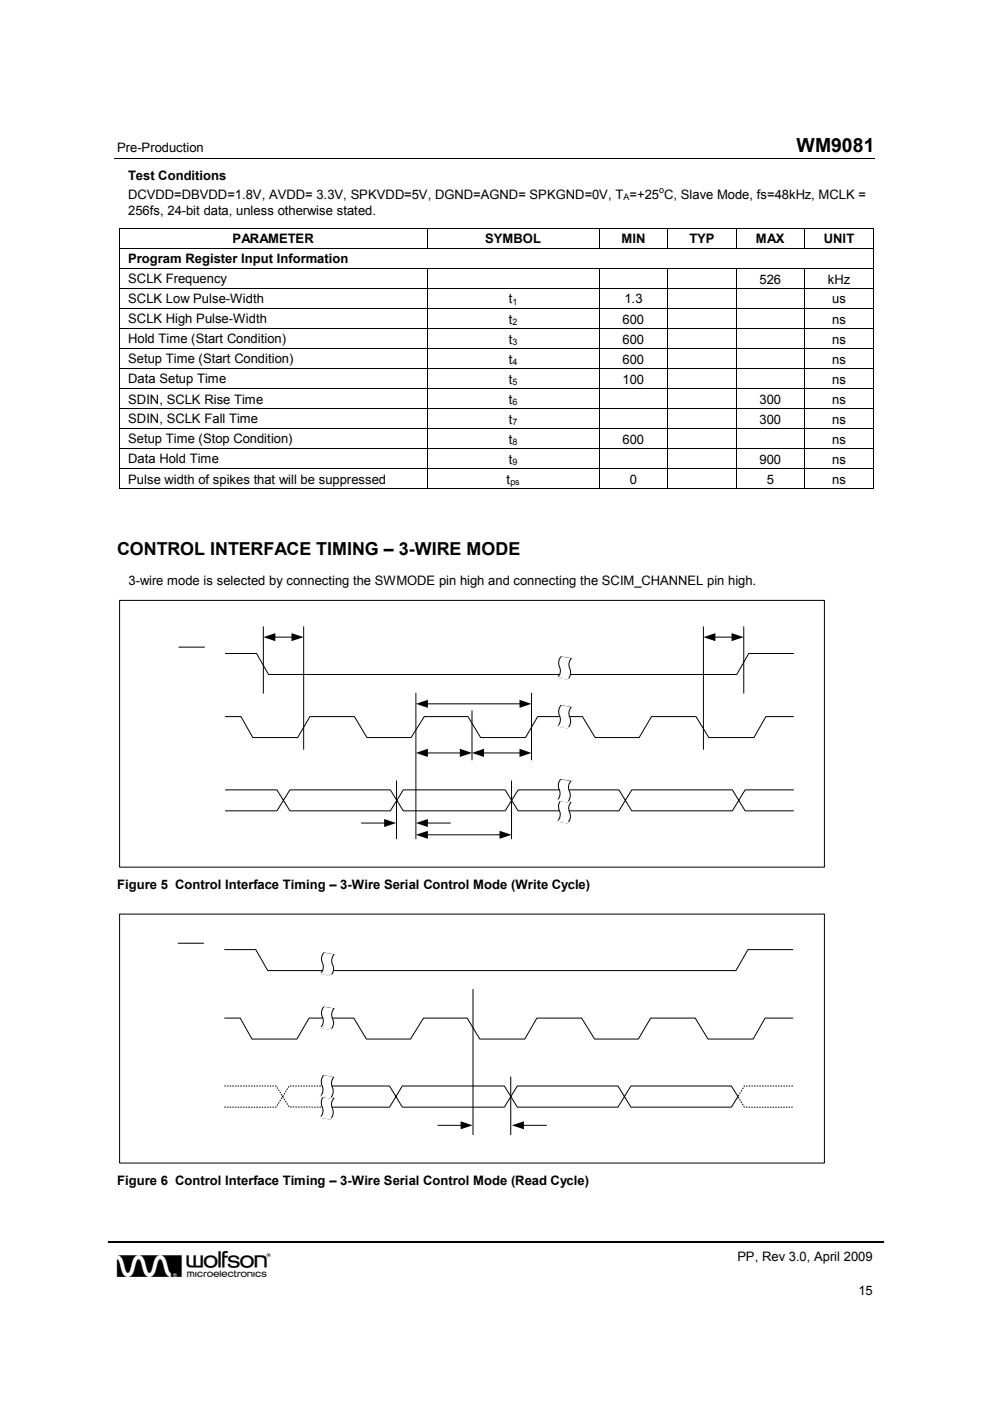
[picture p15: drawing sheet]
<svg xmlns="http://www.w3.org/2000/svg" width="210mm" height="297mm" viewBox="0 0 210 297" stroke-linecap="round" stroke-linejoin="round" font-family="sans-serif">
<defs><g id="words">
<text font-size="6.9" x="24.8" y="270.7">w</text>
<text font-size="4.1" x="168.9" y="32.3">WM9081</text>
<text font-size="3.8" x="24.8" y="117.7">CONTROL INTERFACE TIMING – 3-WIRE MODE</text>
<g font-size="2.8">
<text x="24.8" y="32.3">Pre-Production</text>
<text x="27.2" y="38.1">Test Conditions</text>
<text x="27.2" y="42.2">DCVDD=DBVDD=1.8V, AVDD= 3.3V, SPKVDD=5V, DGND=AGND= SPKGND=0V, T =+25 C, Slave Mode, fs=48kHz, MCLK =</text>
<text x="27.2" y="45.6">256fs, 24-bit data, unless otherwise stated.</text>
<text x="49.3" y="51.6">PARAMETER</text>
<text x="102.9" y="51.6">SYMBOL</text>
<text x="131.7" y="51.6">MIN</text>
<text x="146.2" y="51.6">TYP</text>
<text x="160.3" y="51.6">MAX</text>
<text x="174.7" y="51.6">UNIT</text>
<text x="27.2" y="55.8">Program Register Input Information</text>
<text x="27.2" y="60.1">SCLK Frequency</text>
<text x="27.2" y="64.3">SCLK Low Pulse-Width</text>
<text x="107.9" y="64.3">t</text>
<text x="132.4" y="64.3">1.3</text>
<text x="161" y="60.1">526</text>
<text x="175.5" y="60.1">kHz</text>
<text x="176.4" y="64.3">us</text>
<text x="27.2" y="68.6">SCLK High Pulse-Width</text>
<text x="107.9" y="68.6">t</text>
<text x="132" y="68.6">600</text>
<text x="176.4" y="68.6">ns</text>
<text x="27.2" y="72.8">Hold Time (Start Condition)</text>
<text x="27.2" y="77">Setup Time (Start Condition)</text>
<text x="107.9" y="72.9">t</text>
<text x="107.9" y="77.1">t</text>
<text x="132" y="72.9">600</text>
<text x="132" y="77.1">600</text>
<text x="176.4" y="72.9">ns</text>
<text x="176.4" y="77.1">ns</text>
<text x="27.2" y="81.3">Data Setup Time</text>
<text x="107.9" y="81.3">t</text>
<text x="132" y="81.3">100</text>
<text x="176.4" y="81.3">ns</text>
<text x="27.2" y="85.6">SDIN, SCLK Rise Time</text>
<text x="27.2" y="89.8">SDIN, SCLK Fall Time</text>
<text x="107.9" y="85.6">t</text>
<text x="107.9" y="89.8">t</text>
<text x="161" y="85.6">300</text>
<text x="161" y="89.8">300</text>
<text x="176.4" y="85.6">ns</text>
<text x="176.4" y="89.8">ns</text>
<text x="27.2" y="94">Setup Time (Stop Condition)</text>
<text x="107.9" y="94.1">t</text>
<text x="132" y="94.1">600</text>
<text x="176.4" y="94.1">ns</text>
<text x="27.2" y="98.3">Data Hold Time</text>
<text x="107.9" y="98.3">t</text>
<text x="161" y="98.3">900</text>
<text x="176.4" y="98.3">ns</text>
<text x="27.2" y="102.5">Pulse width of spikes that will be suppressed</text>
<text x="107.4" y="102.6">t</text>
<text x="133.5" y="102.6">0</text>
<text x="162.6" y="102.6">5</text>
<text x="176.4" y="102.6">ns</text>
<text x="27.3" y="124.1">3-wire mode is selected by connecting the SWMODE pin high and connecting the SCIM_CHANNEL pin high.</text>
<text x="24.8" y="188.5">Figure 5 Control Interface Timing – 3-Wire Serial Control Mode (Write Cycle)</text>
<text x="24.8" y="251.2">Figure 6 Control Interface Timing – 3-Wire Serial Control Mode (Read Cycle)</text>
<text x="156.3" y="267.3">PP, Rev 3.0, April 2009</text>
<text x="182" y="274.5">15</text>
</g>
<g font-size="1.9">
<text x="139.7" y="40.9">o</text>
<text x="132.2" y="42.5">A</text>
<text x="108.6" y="64.7">1</text>
<text x="108.6" y="68.9">2</text>
<text x="108.6" y="73.2">3</text>
<text x="108.6" y="77.4">4</text>
<text x="108.6" y="81.7">5</text>
<text x="108.6" y="85.9">6</text>
<text x="108.6" y="90.2">7</text>
<text x="108.6" y="94.4">8</text>
<text x="108.6" y="98.6">9</text>
<text x="108.2" y="102.9">ps</text>
</g>
</g></defs>
<g fill="none" stroke="#000" stroke-width=".21">
<path d="M24.3 33.6h161.2M25.2 48.4h160M25.2 52.7h160M25.2 56.9h160M25.3 48.5v4.1M25.3 52.7v4.1M25.3 57v4M90.6 48.5v4.1M90.6 57v4M127.1 48.5v4.1M127.1 57v4M141.6 48.5v4.1"/>
<path d="M141.6 57v4M156.1 48.5v4.1M156.1 57v4M170.6 48.5v4.1M170.6 57v4M185.1 48.5v4.1M185.1 52.7v4.1M185.1 57v4M25.2 61.1h160M25.2 65.4h160M25.2 69.6h160M25.2 73.9h160"/>
<path d="M25.2 78.1h160M25.3 61.2v4.1M25.3 65.5v4.1M25.3 69.7v4.1M25.3 74v4M25.3 78.2v4.1M90.6 61.2v4.1M90.6 65.5v4.1M90.6 69.7v4.1M90.6 74v4M90.6 78.2v4.1M127.1 61.2v4.1"/>
<path d="M127.1 65.5v4.1M127.1 69.7v4.1M127.1 74v4M127.1 78.2v4.1M141.6 61.2v4.1M141.6 65.5v4.1M141.6 69.7v4.1M141.6 74v4M141.6 78.2v4.1M156.1 61.2v4.1M156.1 65.5v4.1M156.1 69.7v4.1"/>
<path d="M156.1 74v4M156.1 78.2v4.1M170.6 61.2v4.1M170.6 65.5v4.1M170.6 69.7v4.1M170.6 74v4M170.6 78.2v4.1M185.1 61.2v4.1M185.1 65.5v4.1M185.1 69.7v4.1M185.1 74v4M185.1 78.2v4.1"/>
<path d="M25.2 82.4h160M25.2 86.6h160M25.2 90.8h160M25.2 95.1h160M25.2 99.4h160M25.3 82.5v4M25.3 86.7v4.1M25.3 90.9v4.1M25.3 95.2v4.1M25.3 99.4v4.3M90.6 82.5v4M90.6 86.7v4.1"/>
<path d="M90.6 90.9v4.1M90.6 95.2v4.1M90.6 99.4v4.3M127.1 82.5v4M127.1 86.7v4.1M127.1 90.9v4.1M127.1 95.2v4.1M127.1 99.4v4.3M141.6 82.5v4M141.6 86.7v4.1M141.6 90.9v4.1M141.6 95.2v4.1"/>
<path d="M141.6 99.4v4.3M156.1 82.5v4M156.1 86.7v4.1M156.1 90.9v4.1M156.1 95.2v4.1M156.1 99.4v4.3M170.6 82.5v4M170.6 86.7v4.1M170.6 90.9v4.1M170.6 95.2v4.1M170.6 99.4v4.3M185.1 82.5v4"/>
<path d="M185.1 86.7v4.1M185.1 90.9v4.1M185.1 95.2v4.1M185.1 99.4v4.3M25.2 103.6h65.3M90.6 103.6h36.4M127.1 103.6h14.4M141.6 103.6h14.4M156.2 103.6h14.3M170.7 103.6h14.3"/>
</g>
<path d="M23 263.3h164.4" fill="none" stroke="#000" stroke-width=".3"/>
<path d="M25.2 48.3h.2v.2h-.2zM185 48.3h.2v.2h-.2zM185 103.5h.2v.2h-.2z" fill="#000"/>
<path d="M25.4 127.3h149.4v56.6h-149.4z" fill="#fff"/>
<g fill="none" stroke="#000" stroke-width=".21">
<path d="M25.4 127.3h149.4v56.6h-149.4zM47.8 138.6h6.6l2.5 4.4h99.3l2.5-4.4h9.5M55.8 132.9v14.1M58.2 135.1h3.8M64.4 132.9v26M149.1 132.9v26M151.5 135.1h3.8M157.7 132.9v14.1M47.8 151.9h3.3l2.5 4.5h9.5l2.6-4.5h9.4l2.7 4.5h9.4l2.8-4.5h9.2l2.7 4.5h9.5l2.6-4.5h9.5l2.7 4.5h9.3l2.6-4.5h9.5l2.7 4.5h9.6l2.5-4.5h5.8M88.2 147v30.8M90.5 159.6h7.2M90.5 149.2h19.9"/>
<path d="M100.1 150.7v10.4M102.4 159.6h8M112.7 147v14.1M47.8 167.5h10.9l2.8 4.4h21.3l2.7-4.4h21.6l2.8 4.4h21.3l2.7-4.4h21.4l2.7 4.4h10.2M76.6 174.5h5.1M84.1 165.6v12.2M90.5 174.5h5M90.5 177h15.6M108.5 165.6v12.2M168.2 167.5h-10.2l-2.7 4.4h-21.4l-2.7-4.4h-21.3l-2.8 4.4h-21.6l-2.7-4.4h-21.3l-2.8 4.4h-10.9"/>
</g>
<g fill="#000">
<path d="M55.8 135.1l2.6-.9v1.7zM61.8 134.2l2.6 .9-2.6 .8zM149.1 135.1l2.6-.9v1.7zM155.1 134.2l2.6 .9-2.6 .8zM88.2 149.2l2.5-.8v1.7zM97.5 158.7l2.6 .9-2.6 .9zM110.2 158.7l2.5 .9-2.5 .9zM110.2 148.4l2.5 .8-2.5 .9zM81.4 173.7l2.6 .8-2.6 .8zM88.2 159.6l2.5-.9v1.8zM88.2 177l2.5-.9v1.7zM88.2 174.5l2.5-.8v1.6z"/>
<path d="M100.1 159.6l2.5-.9v1.8zM105.9 176.1l2.6 .9-2.6 .8z"/>
</g>
<path d="M119 169.6l2.2 .4a2.28 2.28 0 0 0-.3 2.7 2.02 2.02 0 0 1-.5 1.8l-2.2-.4a2.25 2.25 0 0 0 .3-2.7 1.97 1.97 0 0 1 .5-1.8z" fill-rule="evenodd" fill="#fff"/>
<path d="M119 169.6l2.2 .4a2.28 2.28 0 0 0-.3 2.7 2.02 2.02 0 0 1-.5 1.8l-2.2-.4a2.25 2.25 0 0 0 .3-2.7 1.97 1.97 0 0 1 .5-1.8z" fill="none" stroke="#000" stroke-width=".21"/>
<g fill="#fff">
<path d="M118.7 169.3l2.8 .5v.3l-2.8-.5z" fill-rule="evenodd"/>
<path d="M118 173.9l2.8 .5-.1 .3-2.8-.5z" fill-rule="evenodd"/>
<path d="M119 139.1l2.2 .4a2.28 2.28 0 0 0-.2 2.7 2.02 2.02 0 0 1-.6 1.8l-2.2-.4a2.22 2.22 0 0 0 .3-2.7 2.08 2.08 0 0 1 .5-1.8z" fill-rule="evenodd"/>
</g>
<path d="M119 139.1l2.2 .4a2.28 2.28 0 0 0-.2 2.7 2.02 2.02 0 0 1-.6 1.8l-2.2-.4a2.22 2.22 0 0 0 .3-2.7 2.08 2.08 0 0 1 .5-1.8z" fill="none" stroke="#000" stroke-width=".21"/>
<g fill="#fff">
<path d="M118.8 138.8l2.7 .5v.3l-2.8-.5z" fill-rule="evenodd"/>
<path d="M118 143.4l2.8 .5v.3l-2.8-.5z" fill-rule="evenodd"/>
<path d="M119 165.1l2.1 .4a2.22 2.22 0 0 0-.2 2.7 1.97 1.97 0 0 1-.6 1.9l-2.1-.4a2.29 2.29 0 0 0 .2-2.8 1.95 1.95 0 0 1 .6-1.8z" fill-rule="evenodd"/>
</g>
<path d="M119 165.1l2.1 .4a2.22 2.22 0 0 0-.2 2.7 1.97 1.97 0 0 1-.6 1.9l-2.1-.4a2.29 2.29 0 0 0 .2-2.8 1.95 1.95 0 0 1 .6-1.8z" fill="none" stroke="#000" stroke-width=".21"/>
<g fill="#fff">
<path d="M118.7 164.8l2.8 .5-.1 .3-2.7-.5z" fill-rule="evenodd"/>
<path d="M117.9 169.4l2.8 .5v.3l-2.8-.4z" fill-rule="evenodd"/>
<path d="M119 149.4l2.2 .4a2.28 2.28 0 0 0-.2 2.8 2.02 2.02 0 0 1-.6 1.7l-2.2-.3a2.22 2.22 0 0 0 .3-2.8 2.08 2.08 0 0 1 .5-1.8z" fill-rule="evenodd"/>
</g>
<path d="M119 149.4l2.2 .4a2.28 2.28 0 0 0-.2 2.8 2.02 2.02 0 0 1-.6 1.7l-2.2-.3a2.22 2.22 0 0 0 .3-2.8 2.08 2.08 0 0 1 .5-1.8z" fill="none" stroke="#000" stroke-width=".21"/>
<g fill="#fff">
<path d="M118.7 149.1l2.8 .5v.3l-2.8-.5z" fill-rule="evenodd"/>
<path d="M118 153.8l2.8 .4-.1 .4-2.7-.5z" fill-rule="evenodd"/>
</g>
<path d="M37.9 137.2h5.4" fill="none" stroke="#000" stroke-width=".21"/>
<path d="M25.4 193.8h149.4v52.8h-149.4z" fill="#fff"/>
<path d="M25.4 193.8h149.4v52.8h-149.4zM47.6 215.9h3.3l2.5 4.4h9.5l2.6-4.4h9.5l2.7 4.4h9.3l2.8-4.4h9.3l2.6 4.4h9.6l2.5-4.4h9.5l2.8 4.4h9.2l2.7-4.4h9.4l2.7 4.4h9.6l2.5-4.4h5.9M47.6 201.3h6.6l2.6 4.5h99.2l2.6-4.5h9.5M100.3 209.8v30.8M92.8 238.6h5.1M108.3 228.3v12.3M110.9 238.6h5" fill="none" stroke="#000" stroke-width=".21"/>
<path d="M97.7 237.7l2.5 .9-2.5 .8zM108.5 238.6l2.6-.9v1.7z" fill="#000"/>
<path d="M68.7 201.9l2.2 .4a2.24 2.24 0 0 0-.2 2.7 1.95 1.95 0 0 1-.6 1.8l-2.2-.4a2.19 2.19 0 0 0 .3-2.7 2.01 2.01 0 0 1 .5-1.8z" fill-rule="evenodd" fill="#fff"/>
<path d="M68.7 201.9l2.2 .4a2.24 2.24 0 0 0-.2 2.7 1.95 1.95 0 0 1-.6 1.8l-2.2-.4a2.19 2.19 0 0 0 .3-2.7 2.01 2.01 0 0 1 .5-1.8z" fill="none" stroke="#000" stroke-width=".21"/>
<g fill="#fff">
<path d="M68.5 201.6l2.8 .5-.1 .3-2.7-.5z" fill-rule="evenodd"/>
<path d="M67.8 206.2l2.7 .5v.3l-2.8-.5z" fill-rule="evenodd"/>
<path d="M68.7 213.4l2.2 .3a2.24 2.24 0 0 0-.2 2.8 1.95 1.95 0 0 1-.6 1.8l-2.2-.4a2.19 2.19 0 0 0 .3-2.7 2.01 2.01 0 0 1 .5-1.8z" fill-rule="evenodd"/>
</g>
<path d="M68.7 213.4l2.2 .3a2.24 2.24 0 0 0-.2 2.8 1.95 1.95 0 0 1-.6 1.8l-2.2-.4a2.19 2.19 0 0 0 .3-2.7 2.01 2.01 0 0 1 .5-1.8z" fill="none" stroke="#000" stroke-width=".21"/>
<g fill="#fff">
<path d="M68.5 213.1l2.8 .5-.1 .3-2.7-.5z" fill-rule="evenodd"/>
<path d="M67.7 217.7l2.8 .4v.4l-2.8-.5z" fill-rule="evenodd"/>
</g>
<path d="M47.6 230.3h10.9l2.8 4.4h7.2M47.6 234.7h10.9l2.8-4.4h7.2M168.1 230.3h-10.3l-1.3 2.2 1.3 2.2h10.3" fill="none" stroke="#000" stroke-width=".21" stroke-dasharray=".2 .4"/>
<path d="M69.8 230.3h12.8l2.7 4.4h21.6l2.8-4.4h21.3l2.8 4.4h21.3l1.4-2.2-1.4-2.2h-21.3l-2.8 4.4h-21.3l-2.8-4.4h-21.6l-2.7 4.4h-12.8" fill="none" stroke="#000" stroke-width=".21"/>
<path d="M68.7 232.4l2.2 .3a2.22 2.22 0 0 0-.3 2.8 2.08 2.08 0 0 1-.5 1.8l-2.2-.4a2.28 2.28 0 0 0 .2-2.8 2.02 2.02 0 0 1 .6-1.7z" fill-rule="evenodd" fill="#fff"/>
<path d="M68.7 232.4l2.2 .3a2.22 2.22 0 0 0-.3 2.8 2.08 2.08 0 0 1-.5 1.8l-2.2-.4a2.28 2.28 0 0 0 .2-2.8 2.02 2.02 0 0 1 .6-1.7z" fill="none" stroke="#000" stroke-width=".21"/>
<g fill="#fff">
<path d="M68.4 232.1l2.8 .4v.3l-2.8-.4z" fill-rule="evenodd"/>
<path d="M67.7 236.6l2.8 .6-.1 .2-2.8-.4z" fill-rule="evenodd"/>
<path d="M68.7 227.9l2.2 .4a2.29 2.29 0 0 0-.3 2.7 2.08 2.08 0 0 1-.5 1.8l-2.2-.3a2.29 2.29 0 0 0 .2-2.8 2.08 2.08 0 0 1 .6-1.8z" fill-rule="evenodd"/>
</g>
<path d="M68.7 227.9l2.2 .4a2.29 2.29 0 0 0-.3 2.7 2.08 2.08 0 0 1-.5 1.8l-2.2-.3a2.29 2.29 0 0 0 .2-2.8 2.08 2.08 0 0 1 .6-1.8z" fill="none" stroke="#000" stroke-width=".21"/>
<g fill="#fff">
<path d="M68.4 227.6l2.8 .5v.3l-2.8-.5z" fill-rule="evenodd"/>
<path d="M67.7 232.2l2.8 .5-.1 .3-2.8-.5z" fill-rule="evenodd"/>
</g>
<path d="M37.8 200h5.4" fill="none" stroke="#000" stroke-width=".21"/>
<use href="#words"/>
</svg>
